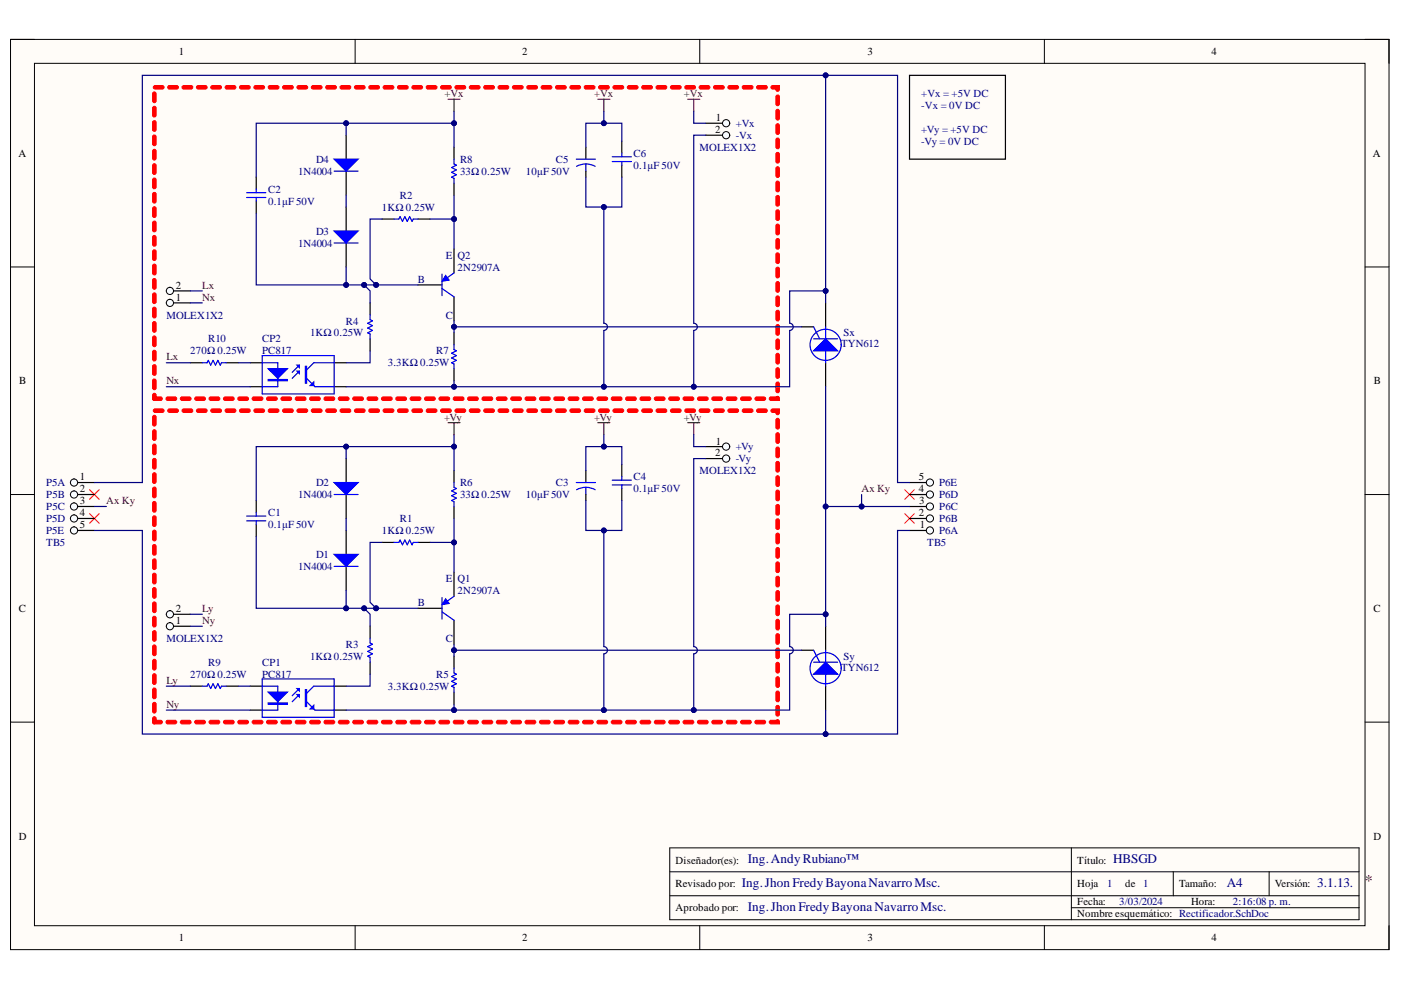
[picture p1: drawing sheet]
<svg xmlns="http://www.w3.org/2000/svg" width="297mm" height="210mm" viewBox="0 0 297 210" stroke-linecap="round" stroke-linejoin="round" font-family="sans-serif">
<defs><g id="words">
<text font-size="3.5" fill="#800000" x="289.4" y="187.9">*</text>
<g font-size="2.8" fill="#000080">
<text x="158.5" y="183">Ing.AndyRubiano™</text>
<text x="236" y="183">HBSGD</text>
<text x="157.3" y="188.1">Ing.JhonFredyBayonaNavarroMsc.</text>
<text x="260.1" y="188.1">A4</text>
<text x="279.3" y="188.1">3.1.13.</text>
<text x="158.5" y="193.1">Ing.JhonFredyBayonaNavarroMsc.</text>
</g>
<g font-size="2.3">
<text x="37.9" y="11.7">1</text>
<text x="110.7" y="11.7">2</text>
<text x="183.9" y="11.7">3</text>
<text x="256.8" y="11.7">4</text>
<text x="151.6" y="28.1">2</text>
<text x="151.8" y="25.6">1</text>
<text x="3.9" y="33.3">A</text>
<text x="291.1" y="33.3">A</text>
<text x="37.3" y="63.7">1</text>
<text x="37.3" y="61.2">2</text>
<text x="4.1" y="81.5">B</text>
<text x="291.3" y="81.5">B</text>
<text x="151.8" y="94.2">1</text>
<text x="16.9" y="101.9">1</text>
<text x="151.6" y="96.8">2</text>
<text x="194.8" y="101.9">5</text>
<text x="16.9" y="104.4">2</text>
<text x="16.9" y="106.9">3</text>
<text x="194.8" y="104.4">4</text>
<text x="194.9" y="106.9">3</text>
<text x="16.9" y="109.5">4</text>
<text x="16.9" y="112">5</text>
<text x="194.8" y="109.5">2</text>
<text x="195" y="112">1</text>
<text x="4" y="129.7">C</text>
<text x="37.3" y="129.7">2</text>
<text x="291.2" y="129.7">C</text>
<text x="37.3" y="132.3">1</text>
<text x="4" y="178">D</text>
<text x="291.2" y="178">D</text>
<text x="143.2" y="183.1">Diseñador(es):</text>
<text x="228.4" y="183.1">Título:</text>
<text x="143.2" y="188.2">Revisado por:</text>
<text x="228.4" y="192">Fecha:</text>
<text x="228.4" y="188.2">Hoja</text>
<text x="238.6" y="188.2">de</text>
<text x="250" y="188.2">Tamaño:</text>
<text x="252.5" y="192">Hora:</text>
<text x="270.3" y="188.2">Versión:</text>
<text x="143.2" y="193.2">Aprobado por:</text>
<text x="228.4" y="194.5">Nombre esquemático: Rectificador.SchDoc</text>
<text x="37.9" y="199.6">1</text>
<text x="110.7" y="199.6">2</text>
<text x="183.9" y="199.6">3</text>
<text x="256.8" y="199.6">4</text>
</g>
<g font-size="2.3" fill="#800000">
<text x="94.2" y="20.5">+Vx</text>
<text x="126" y="20.5">+Vx</text>
<text x="145" y="20.5">+Vx</text>
<text x="42.9" y="61.2">Lx</text>
<text x="42.9" y="63.7">Nx</text>
<text x="35.3" y="76.4">Lx</text>
<text x="35.3" y="81.5">Nx</text>
<text x="94.2" y="89.2">+Vy</text>
<text x="126" y="89.2">+Vy</text>
<text x="145" y="89.2">+Vy</text>
<text x="22.5" y="106.9">Ax Ky</text>
<text x="182.6" y="104.4">Ax Ky</text>
<text x="42.9" y="129.7">Ly</text>
<text x="42.9" y="132.3">Ny</text>
<text x="35.3" y="145">Ly</text>
<text x="35.3" y="150.1">Ny</text>
</g>
<g font-size="2.3" fill="#000080">
<text x="195.3" y="20.5">+Vx = +5V DC</text>
<text x="195.3" y="23.1">-Vx = 0V DC</text>
<text x="156" y="26.9">+Vx</text>
<text x="156" y="29.5">-Vx</text>
<text x="195.3" y="28.1">+Vy = +5V DC</text>
<text x="67" y="34.6">D4</text>
<text x="97.5" y="34.6">R8</text>
<text x="117.8" y="34.6">C5</text>
<text x="134.3" y="35.8">0.1μF 50V</text>
<text x="134.3" y="33.3">C6</text>
<text x="148.3" y="32">MOLEX1X2</text>
<text x="195.3" y="30.8">-Vy = 0V DC</text>
<text x="56.8" y="40.9">C2</text>
<text x="63.2" y="37.1">1N4004</text>
<text x="97.5" y="37.1">33Ω 0.25W</text>
<text x="111.5" y="37.1">10μF 50V</text>
<text x="56.8" y="43.4">0.1μF 50V</text>
<text x="81" y="44.7">1KΩ 0.25W</text>
<text x="84.8" y="42.2">R2</text>
<text x="63.2" y="52.3">1N4004</text>
<text x="67" y="49.8">D3</text>
<text x="88.6" y="59.9">B</text>
<text x="94.5" y="54.9">E</text>
<text x="97" y="54.9">Q2</text>
<text x="97" y="57.4">2N2907A</text>
<text x="35.3" y="67.5">MOLEX1X2</text>
<text x="65.7" y="71.3">1KΩ 0.25W</text>
<text x="73.3" y="68.8">R4</text>
<text x="94.5" y="67.5">C</text>
<text x="178.8" y="71.3">Sx</text>
<text x="40.4" y="75.1">270Ω 0.25W</text>
<text x="44.2" y="72.6">R10</text>
<text x="55.6" y="72.6">CP2</text>
<text x="55.6" y="75.1">PC817</text>
<text x="82.2" y="77.7">3.3KΩ 0.25W</text>
<text x="92.5" y="75.1">R7</text>
<text x="178.3" y="73.6">TYN612</text>
<text x="156" y="95.5">+Vy</text>
<text x="134.3" y="101.9">C4</text>
<text x="148.3" y="100.6">MOLEX1X2</text>
<text x="156" y="98.1">-Vy</text>
<text x="9.8" y="103.1">P5A</text>
<text x="9.8" y="105.7">P5B</text>
<text x="63.2" y="105.7">1N4004</text>
<text x="67" y="103.1">D2</text>
<text x="97.5" y="105.7">33Ω 0.25W</text>
<text x="97.5" y="103.1">R6</text>
<text x="111.5" y="105.7">10μF 50V</text>
<text x="117.8" y="103.1">C3</text>
<text x="134.3" y="104.4">0.1μF 50V</text>
<text x="199.1" y="105.7">P6D</text>
<text x="199.1" y="103.1">P6E</text>
<text x="9.8" y="108.2">P5C</text>
<text x="9.8" y="110.7">P5D</text>
<text x="9.8" y="113.3">P5E</text>
<text x="56.8" y="112">0.1μF 50V</text>
<text x="56.8" y="109.5">C1</text>
<text x="81" y="113.3">1KΩ 0.25W</text>
<text x="84.8" y="110.7">R1</text>
<text x="199.1" y="108.2">P6C</text>
<text x="199.1" y="113.3">P6A</text>
<text x="199.1" y="110.7">P6B</text>
<text x="9.8" y="115.8">TB5</text>
<text x="67" y="118.3">D1</text>
<text x="196.6" y="115.8">TB5</text>
<text x="63.2" y="120.9">1N4004</text>
<text x="94.5" y="123.4">E</text>
<text x="97" y="123.4">Q1</text>
<text x="97" y="125.9">2N2907A</text>
<text x="88.6" y="128.5">B</text>
<text x="35.3" y="136.1">MOLEX1X2</text>
<text x="73.3" y="137.4">R3</text>
<text x="94.5" y="136.1">C</text>
<text x="40.4" y="143.7">270Ω 0.25W</text>
<text x="44.2" y="141.2">R9</text>
<text x="55.6" y="141.2">CP1</text>
<text x="55.6" y="143.7">PC817</text>
<text x="65.7" y="139.9">1KΩ 0.25W</text>
<text x="92.5" y="143.7">R5</text>
<text x="178.3" y="142.2">TYN612</text>
<text x="178.8" y="139.9">Sy</text>
<text x="82.2" y="146.2">3.3KΩ 0.25W</text>
<text x="234.8" y="188.2">1</text>
<text x="237.3" y="192">3/03/2024</text>
<text x="242.4" y="188.2">1</text>
<text x="261.4" y="192">2:16:08 p. m.</text>
</g>
</g></defs>
<path d="M2.2 8.4h292.3v192.9h-292.3z" fill-rule="evenodd" fill="#fffcf8"/>
<path d="M2.2 8.4h292.3v192.9h-292.3z" fill="none" stroke="#000" stroke-width=".21"/>
<path d="M7.3 13.4h282.1v182.9h-282.1z" fill-rule="evenodd" fill="#fffcf8"/>
<g fill="none" stroke="#000" stroke-width=".21">
<path d="M2.2 8.4h5.1M7.3 13.4h282.1v182.9h-282.1zM75.3 8.4v5M148.4 8.4v5M221.4 8.4v5M289.4 8.4h5.1v5M2.2 56.6h5.1M289.4 56.6h5.1M2.2 104.9h5.1M289.4 104.9h5.1M2.2 153.1h5.1M289.4 153.1h5.1"/>
<path d="M142 179.8h146.1v15.2h-146.1zM227.2 179.8v15.2M75.3 196.3v5M142 184.8h146.1M142 189.9h146.1M148.4 196.3v5M221.4 196.3v5M227.2 192.5h60.9M248.8 184.8v5.1M269.1 184.8v5.1M294.5 196.3v5"/>
</g>
<path d="M191.8 103.8l2.1 2.1M191.8 108.9l2.1 2M193.9 103.8l-2.1 2.1M193.9 108.9l-2.1 2" fill="none" stroke="#f00" stroke-width=".21"/>
<path d="M95 89.6h2.5M96.3 89.6v2.6" fill="none" stroke="#800000" stroke-width=".25"/>
<path d="M53.1 145.5h2.5M53.1 150.6h2.5M70.8 145.5h2.6M70.8 150.6h2.6" fill="none" stroke="#000" stroke-width=".25"/>
<path d="M55.6 144h15.2v8.1h-15.2zM55.6 145.5h3.3v5.1h-3.3M63.5 147.3l-1.5 1.5M63.5 146l-1.5 1.5M65 148.8l1.8 1.8h4M70.8 145.5h-4.3l-1.5 1.5" fill="none" stroke="#00f" stroke-width=".25"/>
<path d="M56.9 146.7h4l-2 2.1z" fill="#00f"/>
<path d="M56.9 146.7h4l-2 2.1zM56.9 149h4v.3h-4z" fill="none" stroke="#00f" stroke-width=".25"/>
<path d="M56.9 149.2h4" fill="none" stroke="#00f" stroke-width=".26"/>
<path d="M63 146h.5v.5z" fill="#00f"/>
<path d="M63 146h.5v.5z" fill="none" stroke="#00f" stroke-width=".25"/>
<path d="M63 147.3h.5v.5z" fill="#00f"/>
<path d="M63 147.3h.5v.5zM64.7 146.2h.3v3.6h-.3z" fill="none" stroke="#00f" stroke-width=".25"/>
<path d="M64.9 146.2v3.6" fill="none" stroke="#00f" stroke-width=".26"/>
<path d="M65.8 150.3l.7-.8v.8z" fill="#00f"/>
<path d="M93.7 126.7v4.6M93.7 129.7l2.6 1.8M96.3 126.4l-1.8 1.3M65.8 150.3l.7-.8v.8z" fill="none" stroke="#00f" stroke-width=".25"/>
<path d="M88.6 129h5.1M96.3 121.4v5M96.3 131.5v5.1" fill="none" stroke="#000" stroke-width=".25"/>
<path d="M94.5 126.9l.7 1.1-1.5 .2z" fill="#00f"/>
<path d="M94.5 126.9l.7 1.1-1.5 .2z" fill="none" stroke="#00f" stroke-width=".21"/>
<path d="M73.4 97.2v5.1M73.4 104.9v5" fill="none" stroke="#000" stroke-width=".25"/>
<path d="M70.8 102.3h5.1l-2.5 2.6z" fill="#00f"/>
<path d="M70.8 102.3h5.1l-2.5 2.6zM70.8 104.9h5.1" fill="none" stroke="#00f" stroke-width=".25"/>
<path d="M73.4 112.5v5M73.4 120.1v5.1" fill="none" stroke="#000" stroke-width=".25"/>
<path d="M70.8 117.5h5.1l-2.5 2.6z" fill="#00f"/>
<path d="M70.8 117.5h5.1l-2.5 2.6zM83.6 115h1l.2-.5 .5 1 .5-1 .5 1 .6-1 .5 1 .2-.5h1M96.3 102.3v1l.5 .3-1 .5 1 .5-1 .5 1 .5-1 .5 .5 .3v1M70.8 120.1h5.1M78.5 135.3v1l.5 .3-1 .5 1 .5-1 .5 1 .5-1 .5 .5 .3v1M42.9 145.5h1l.3-.5 .5 1 .5-1 .5 1 .5-1 .5 1 .3-.5h1M96.3 141.7v1l.5 .2-1 .5 1 .6-1 .5 1 .5-1 .5 .5 .2v1" fill="none" stroke="#00f" stroke-width=".25"/>
<path d="M96.3 99.8v2.5M81 115h2.6M88.6 115h2.6M96.3 107.4v2.5M192.8 107.4h5.1M78.5 132.8v2.5M96.3 139.1v2.6M40.3 145.5h2.6M48 145.5h2.5M78.5 140.4v2.5M96.3 146.7v2.6" fill="none" stroke="#000" stroke-width=".25"/>
<circle cx="197.2" cy="107.4" r=".76" fill="#f8fcff"/>
<circle cx="197.2" cy="107.4" r=".76" fill="none" stroke="#000" stroke-width=".21"/>
<path d="M124.2 99.8v2.5M149.6 94.7h5.1M124.2 104.9v1.2" fill="none" stroke="#000" stroke-width=".25"/>
<path d="M122.2 102.3h4M124.2 103.3l1.2 .2 .8 .3M124.2 103.3l-1.2 .2-.8 .3M124.2 103.3v1.6" fill="none" stroke="#00f" stroke-width=".25"/>
<circle cx="153.9" cy="94.7" r=".76" fill="#f8fcff"/>
<circle cx="154" cy="94.7" r=".76" fill="none" stroke="#000" stroke-width=".21"/>
<path d="M149.6 97.2h5.1" fill="none" stroke="#000" stroke-width=".25"/>
<circle cx="154" cy="97.2" r=".76" fill="#f8fcff"/>
<circle cx="154" cy="97.2" r=".76" fill="none" stroke="#000" stroke-width=".21"/>
<path d="M95 21h2.5M96.3 21v2.6" fill="none" stroke="#800000" stroke-width=".25"/>
<path d="M53.1 76.9h2.5M70.8 76.9h2.6M53.1 82h2.5M70.8 82h2.6" fill="none" stroke="#000" stroke-width=".25"/>
<path d="M55.6 75.4h15.2v8.1h-15.2zM55.6 76.9h3.3v5.1h-3.3M63.5 78.7l-1.5 1.5M63.5 77.4l-1.5 1.5M70.8 76.9h-4.3l-1.5 1.5M65 80.2l1.8 1.8h4" fill="none" stroke="#00f" stroke-width=".25"/>
<path d="M56.9 78.2h4l-2 2z" fill="#00f"/>
<path d="M56.9 78.2h4l-2 2zM56.9 80.5h4v.2h-4zM56.9 80.6h4" fill="none" stroke="#00f" stroke-width=".25"/>
<path d="M63 77.4h.5v.5z" fill="#00f"/>
<path d="M63 77.4h.5v.5z" fill="none" stroke="#00f" stroke-width=".25"/>
<path d="M63 78.7h.5v.5z" fill="#00f"/>
<path d="M63 78.7h.5v.5zM64.7 77.7h.3v3.5h-.3z" fill="none" stroke="#00f" stroke-width=".25"/>
<path d="M64.9 77.7v3.5" fill="none" stroke="#00f" stroke-width=".26"/>
<path d="M66.5 81v.7h-.7z" fill="#00f"/>
<path d="M93.7 58.1v4.6M96.3 57.9l-1.8 1.2M93.7 61.2l2.6 1.7M66.5 81v.7h-.7z" fill="none" stroke="#00f" stroke-width=".25"/>
<path d="M96.3 52.8v5.1M88.6 60.4h5.1M96.3 62.9v5.1" fill="none" stroke="#000" stroke-width=".25"/>
<path d="M94.5 58.4l.7 1-1.5 .2z" fill="#00f"/>
<path d="M94.5 58.4l.7 1-1.5 .2z" fill="none" stroke="#00f" stroke-width=".21"/>
<path d="M73.4 28.7v5M73.4 36.3v5.1" fill="none" stroke="#000" stroke-width=".25"/>
<path d="M70.8 33.7h5.1l-2.5 2.6z" fill="#00f"/>
<path d="M70.8 33.7h5.1l-2.5 2.6zM70.8 36.3h5.1" fill="none" stroke="#00f" stroke-width=".25"/>
<path d="M73.4 43.9v5.1M73.4 51.5v5.1" fill="none" stroke="#000" stroke-width=".25"/>
<path d="M70.8 49h5.1l-2.5 2.5z" fill="#00f"/>
<path d="M96.3 33.7v1.1l.5 .2-1 .5 1 .5-1 .5 1 .5-1 .6 .5 .2v1M122.2 33.7h4M124.2 34.8h.8l1.2 .5M124.2 34.8l-1.2 .1-.8 .4M124.2 34.8v1.5M70.8 49h5.1l-2.5 2.5zM70.8 51.5h5.1M83.6 46.4h1l.2-.5 .5 1 .5-1 .5 1 .6-1 .5 1 .2-.5h1M42.9 76.9h1l.3-.5 .5 1 .5-1 .5 1 .5-1 .5 1 .3-.5h1M78.5 66.8v1l.5 .2-1 .5 1 .5-1 .5 1 .6-1 .5 .5 .2v1M96.3 73.1v1l.5 .3-1 .5 1 .5-1 .5 1 .5-1 .5 .5 .3v1" fill="none" stroke="#00f" stroke-width=".25"/>
<g fill="none" stroke="#000" stroke-width=".25">
<path d="M96.3 31.2v2.5M96.3 38.8v2.6M124.2 31.2v2.5M124.2 36.3v1.3M149.6 26.1h5.1M81 46.4h2.6M88.6 46.4h2.6M40.3 76.9h2.6M48 76.9h2.5M78.5 64.2v2.6M78.5 71.8v2.6M96.3 70.6v2.5"/>
<path d="M96.3 78.2v2.5"/>
</g>
<circle cx="154" cy="26.1" r=".76" fill="#f8fcff"/>
<circle cx="154" cy="26.1" r=".76" fill="none" stroke="#000" stroke-width=".21"/>
<path d="M149.6 28.7h5.1" fill="none" stroke="#000" stroke-width=".25"/>
<circle cx="154" cy="28.7" r=".76" fill="#f8fcff"/>
<circle cx="154" cy="28.7" r=".76" fill="none" stroke="#000" stroke-width=".21"/>
<path d="M19 103.8l2 2.1M19 108.9l2 2M21 103.8l-2 2.1M21 108.9l-2 2" fill="none" stroke="#f00" stroke-width=".21"/>
<path d="M14.9 102.3h5.1" fill="none" stroke="#000" stroke-width=".25"/>
<circle cx="15.7" cy="102.3" r=".76" fill="#f8fcff"/>
<circle cx="15.7" cy="102.3" r=".76" fill="none" stroke="#000" stroke-width=".21"/>
<path d="M14.9 104.9h5.1" fill="none" stroke="#000" stroke-width=".25"/>
<circle cx="15.7" cy="104.8" r=".76" fill="#f8fcff"/>
<circle cx="15.7" cy="104.8" r=".76" fill="none" stroke="#000" stroke-width=".21"/>
<path d="M14.9 107.4h5.1" fill="none" stroke="#000" stroke-width=".25"/>
<circle cx="15.7" cy="107.4" r=".76" fill="#f8fcff"/>
<circle cx="15.7" cy="107.4" r=".76" fill="none" stroke="#000" stroke-width=".21"/>
<path d="M14.9 109.9h5.1" fill="none" stroke="#000" stroke-width=".25"/>
<circle cx="15.7" cy="109.9" r=".76" fill="#f8fcff"/>
<circle cx="15.7" cy="109.9" r=".76" fill="none" stroke="#000" stroke-width=".21"/>
<path d="M14.9 112.5h5.1" fill="none" stroke="#000" stroke-width=".25"/>
<circle cx="15.7" cy="112.5" r=".76" fill="#f8fcff"/>
<circle cx="15.7" cy="112.5" r=".76" fill="none" stroke="#000" stroke-width=".21"/>
<path d="M126.8 21h2.5M128 21v2.6M126.8 89.6h2.5M128 89.6v2.6" fill="none" stroke="#800000" stroke-width=".25"/>
<path d="M54.3 37.6v2.5M54.3 42.6v2.6M54.3 106.1v2.6M54.3 111.2v2.5M192.8 112.5h5.1" fill="none" stroke="#000" stroke-width=".25"/>
<path d="M52.3 40.9h4.1M52.3 41.9h4.1M54.3 40.1v.8M54.3 41.9v.7M52.3 109.4h4.1M52.3 110.4h4.1M54.3 108.7v.7M54.3 110.4v.8" fill="none" stroke="#00f" stroke-width=".25"/>
<circle cx="197.2" cy="112.5" r=".76" fill="#f8fcff"/>
<circle cx="197.2" cy="112.5" r=".76" fill="none" stroke="#000" stroke-width=".21"/>
<path d="M192.8 109.9h5.1" fill="none" stroke="#000" stroke-width=".25"/>
<circle cx="197.2" cy="109.9" r=".76" fill="#f8fcff"/>
<circle cx="197.2" cy="109.9" r=".76" fill="none" stroke="#000" stroke-width=".21"/>
<path d="M192.8 104.9h5.1" fill="none" stroke="#000" stroke-width=".25"/>
<circle cx="197.2" cy="104.8" r=".76" fill="#f8fcff"/>
<circle cx="197.2" cy="104.8" r=".76" fill="none" stroke="#000" stroke-width=".21"/>
<path d="M192.8 102.3h5.1" fill="none" stroke="#000" stroke-width=".25"/>
<circle cx="197.2" cy="102.3" r=".76" fill="#f8fcff"/>
<circle cx="197.2" cy="102.3" r=".76" fill="none" stroke="#000" stroke-width=".21"/>
<path d="M35.3 130.2h5" fill="none" stroke="#000" stroke-width=".25"/>
<circle cx="36" cy="130.2" r=".76" fill="#f8fcff"/>
<circle cx="36" cy="130.2" r=".76" fill="none" stroke="#000" stroke-width=".21"/>
<path d="M35.3 132.8h5" fill="none" stroke="#000" stroke-width=".25"/>
<circle cx="36" cy="132.8" r=".76" fill="#f8fcff"/>
<circle cx="36" cy="132.8" r=".76" fill="none" stroke="#000" stroke-width=".21"/>
<path d="M35.3 64.2h5" fill="none" stroke="#000" stroke-width=".25"/>
<circle cx="36" cy="64.2" r=".76" fill="#f8fcff"/>
<circle cx="36" cy="64.2" r=".76" fill="none" stroke="#000" stroke-width=".21"/>
<path d="M35.3 61.7h5" fill="none" stroke="#000" stroke-width=".25"/>
<circle cx="36" cy="61.7" r=".76" fill="#f8fcff"/>
<circle cx="36" cy="61.7" r=".76" fill="none" stroke="#000" stroke-width=".21"/>
<path d="M170 137.9h2.5M175 132.8v5.1M175 145.5v5.1" fill="none" stroke="#000" stroke-width=".25"/>
<path d="M172.5 137.9l1.3 2.5" fill="none" stroke="#00f" stroke-width=".25"/>
<path d="M172.5 142.9l2.5-2.5 2.6 2.5z" fill="#00f"/>
<g fill="none" stroke="#00f" stroke-width=".25">
<path d="M172.5 69.3l1.3 2.5M175 137.9v7.6M172.5 142.9l2.5-2.5 2.6 2.5zM172.5 140.4h5.1"/>
<circle cx="175" cy="141.7" r="3.3"/>
</g>
<path d="M170 69.3h2.5M175 64.2v5.1M175 76.9v5.1" fill="none" stroke="#000" stroke-width=".25"/>
<path d="M172.5 74.4l2.5-2.6 2.6 2.6z" fill="#00f"/>
<g fill="none" stroke="#00f" stroke-width=".25">
<path d="M129.8 33.2h4.1M129.8 34.3h4.1M131.8 32.5v.7M131.8 34.3v.7M172.5 74.4l2.5-2.6 2.6 2.6zM172.5 71.8h5.1M175 69.3v7.6M129.8 101.8h4.1M129.8 102.8h4.1M131.8 101v.8M131.8 102.8v.8"/>
<circle cx="175" cy="73.1" r="3.3"/>
</g>
<path d="M192.8 16h20.4v17.7h-20.4zM131.8 29.9v2.6M131.8 35v2.6M131.8 98.5v2.5M131.8 103.6v2.5" fill="none" stroke="#000" stroke-width=".25"/>
<g fill="#f00" stroke="#f00" stroke-width=".21">
<path d="M32.4 83.6a.38 .38 0 0 1 .4-.2 .38 .38 0 0 1 .3 .4v.7a.38 .38 0 0 1-.4 .4 .38 .38 0 0 1-.4-.4zM32.4 80.5a.38 .38 0 0 1 .4-.1 .38 .38 0 0 1 .3 .3v1.5a.38 .38 0 0 1-.4 .4 .38 .38 0 0 1-.4-.4zM32.4 77.5a.38 .38 0 0 1 .4-.2 .38 .38 0 0 1 .3 .4v1.5a.38 .38 0 0 1-.4 .4 .38 .38 0 0 1-.4-.4zM32.4 74.4a.38 .38 0 0 1 .4-.1 .38 .38 0 0 1 .3 .3v1.6a.38 .38 0 0 1-.4 .3 .38 .38 0 0 1-.4-.3zM32.4 71.4a.38 .38 0 0 1 .4-.2 .38 .38 0 0 1 .3 .4v1.5a.38 .38 0 0 1-.4 .4 .38 .38 0 0 1-.4-.4zM32.4 68.4a.38 .38 0 0 1 .4-.2 .38 .38 0 0 1 .3 .4v1.5a.38 .38 0 0 1-.4 .4 .38 .38 0 0 1-.4-.4zM32.4 65.3a.38 .38 0 0 1 .4-.2 .38 .38 0 0 1 .3 .4v1.5a.38 .38 0 0 1-.4 .4 .38 .38 0 0 1-.4-.4zM32.4 62.3a.38 .38 0 0 1 .4-.2 .38 .38 0 0 1 .3 .4v1.5a.38 .38 0 0 1-.4 .4 .38 .38 0 0 1-.4-.4zM32.4 59.2a.38 .38 0 0 1 .4-.1 .38 .38 0 0 1 .3 .3v1.5a.38 .38 0 0 1-.4 .4 .38 .38 0 0 1-.4-.4zM32.4 56.2a.38 .38 0 0 1 .4-.2 .38 .38 0 0 1 .3 .4v1.5a.38 .38 0 0 1-.4 .4 .38 .38 0 0 1-.4-.4zM32.4 53.1a.38 .38 0 0 1 .4-.1 .38 .38 0 0 1 .3 .3v1.6a.38 .38 0 0 1-.4 .3 .38 .38 0 0 1-.4-.3zM32.4 50.1a.38 .38 0 0 1 .4-.2 .38 .38 0 0 1 .3 .4v1.5a.38 .38 0 0 1-.4 .4 .38 .38 0 0 1-.4-.4zM32.4 47.1a.38 .38 0 0 1 .4-.2 .38 .38 0 0 1 .3 .4v1.5a.38 .38 0 0 1-.4 .4 .38 .38 0 0 1-.4-.4zM32.4 44a.38 .38 0 0 1 .4-.2 .38 .38 0 0 1 .3 .4v1.5a.38 .38 0 0 1-.4 .4 .38 .38 0 0 1-.4-.4zM32.4 41a.38 .38 0 0 1 .4-.2 .38 .38 0 0 1 .3 .4v1.5a.38 .38 0 0 1-.4 .4 .38 .38 0 0 1-.4-.4zM32.4 37.9a.38 .38 0 0 1 .4-.1 .38 .38 0 0 1 .3 .3v1.5a.38 .38 0 0 1-.4 .4 .38 .38 0 0 1-.4-.4zM32.4 34.9a.38 .38 0 0 1 .4-.2 .38 .38 0 0 1 .3 .4v1.5a.38 .38 0 0 1-.4 .4 .38 .38 0 0 1-.4-.4zM32.4 31.8a.38 .38 0 0 1 .4-.1 .38 .38 0 0 1 .3 .3v1.6a.38 .38 0 0 1-.4 .3 .38 .38 0 0 1-.4-.3zM32.4 28.8a.38 .38 0 0 1 .4-.2 .38 .38 0 0 1 .3 .4v1.5a.38 .38 0 0 1-.4 .4 .38 .38 0 0 1-.4-.4zM32.4 25.8a.38 .38 0 0 1 .4-.2 .38 .38 0 0 1 .3 .4v1.5a.38 .38 0 0 1-.4 .4 .38 .38 0 0 1-.4-.4zM32.4 22.7a.38 .38 0 0 1 .4-.2 .38 .38 0 0 1 .3 .4v1.5a.38 .38 0 0 1-.4 .4 .38 .38 0 0 1-.4-.4zM32.4 19.7a.38 .38 0 0 1 .4-.2 .38 .38 0 0 1 .3 .4v1.5a.38 .38 0 0 1-.4 .4 .38 .38 0 0 1-.4-.4zM32.6 18.3l.3-.2h1.5a.38 .38 0 0 1 .4 .4 .38 .38 0 0 1-.4 .4h-1.5a.38 .38 0 0 1-.3-.6zM35.6 18.3l.3-.2h1.5a.38 .38 0 0 1 .4 .4 .38 .38 0 0 1-.4 .4h-1.5a.38 .38 0 0 1-.3-.6zM38.6 18.3l.4-.2h1.5a.38 .38 0 0 1 .4 .4 .38 .38 0 0 1-.4 .4h-1.5a.38 .38 0 0 1-.4-.6zM41.7 18.3l.3-.2h1.5a.38 .38 0 0 1 .4 .4 .38 .38 0 0 1-.4 .4h-1.5a.38 .38 0 0 1-.3-.6zM44.7 18.3l.4-.2h1.5a.38 .38 0 0 1 .4 .4 .38 .38 0 0 1-.4 .4h-1.5a.38 .38 0 0 1-.4-.6zM47.8 18.3l.3-.2h1.5a.38 .38 0 0 1 .4 .4 .38 .38 0 0 1-.4 .4h-1.5a.38 .38 0 0 1-.3-.6zM50.8 18.3l.4-.2h1.5a.38 .38 0 0 1 .4 .4 .38 .38 0 0 1-.4 .4h-1.5a.38 .38 0 0 1-.4-.6zM53.9 18.3l.3-.2h1.5a.38 .38 0 0 1 .4 .4 .38 .38 0 0 1-.4 .4h-1.5a.38 .38 0 0 1-.3-.6zM56.9 18.3l.3-.2h1.6a.38 .38 0 0 1 .3 .4 .38 .38 0 0 1-.3 .4h-1.6a.38 .38 0 0 1-.3-.6zM60 18.3l.3-.2h1.5a.38 .38 0 0 1 .4 .4 .38 .38 0 0 1-.4 .4h-1.5a.38 .38 0 0 1-.3-.6zM63 18.3l.3-.2h1.6a.38 .38 0 0 1 .3 .4 .38 .38 0 0 1-.3 .4h-1.6a.38 .38 0 0 1-.3-.6zM66.1 18.3l.3-.2h1.5a.38 .38 0 0 1 .4 .4 .38 .38 0 0 1-.4 .4h-1.5a.38 .38 0 0 1-.3-.6zM69.1 18.3l.3-.2h1.5a.38 .38 0 0 1 .4 .4 .38 .38 0 0 1-.4 .4h-1.5a.38 .38 0 0 1-.3-.6zM72.1 18.3l.4-.2h1.5a.38 .38 0 0 1 .4 .4 .38 .38 0 0 1-.4 .4h-1.5a.38 .38 0 0 1-.4-.6zM75.2 18.3l.3-.2h1.5a.38 .38 0 0 1 .4 .4 .38 .38 0 0 1-.4 .4h-1.5a.38 .38 0 0 1-.3-.6zM78.2 18.3l.4-.2h1.5a.38 .38 0 0 1 .4 .4 .38 .38 0 0 1-.4 .4h-1.5a.38 .38 0 0 1-.4-.6zM81.3 18.3l.3-.2h1.5a.38 .38 0 0 1 .4 .4 .38 .38 0 0 1-.4 .4h-1.5a.38 .38 0 0 1-.3-.6zM84.3 18.3l.4-.2h1.5a.38 .38 0 0 1 .4 .4 .38 .38 0 0 1-.4 .4h-1.5a.38 .38 0 0 1-.4-.6zM87.4 18.3l.3-.2h1.5a.38 .38 0 0 1 .4 .4 .38 .38 0 0 1-.4 .4h-1.5a.38 .38 0 0 1-.3-.6zM90.4 18.3l.3-.2h1.6a.38 .38 0 0 1 .3 .4 .38 .38 0 0 1-.3 .4h-1.6a.38 .38 0 0 1-.3-.6zM93.5 18.3l.3-.2h1.5a.38 .38 0 0 1 .4 .4 .38 .38 0 0 1-.4 .4h-1.5a.38 .38 0 0 1-.3-.6zM96.5 18.3l.3-.2h1.6a.38 .38 0 0 1 .3 .4 .38 .38 0 0 1-.3 .4h-1.6a.38 .38 0 0 1-.3-.6zM99.6 18.3l.3-.2h1.5a.38 .38 0 0 1 .4 .4 .38 .38 0 0 1-.4 .4h-1.5a.38 .38 0 0 1-.3-.6zM102.6 18.3l.3-.2h1.5a.38 .38 0 0 1 .4 .4 .38 .38 0 0 1-.4 .4h-1.5a.38 .38 0 0 1-.3-.6zM105.6 18.3l.4-.2h1.5a.38 .38 0 0 1 .4 .4 .38 .38 0 0 1-.4 .4h-1.5a.38 .38 0 0 1-.4-.6zM108.7 18.3l.3-.2h1.5a.38 .38 0 0 1 .4 .4 .38 .38 0 0 1-.4 .4h-1.5a.38 .38 0 0 1-.3-.6zM111.7 18.3l.4-.2h1.5a.38 .38 0 0 1 .4 .4 .38 .38 0 0 1-.4 .4h-1.5a.38 .38 0 0 1-.4-.6zM114.8 18.3l.3-.2h1.5a.38 .38 0 0 1 .4 .4 .38 .38 0 0 1-.4 .4h-1.5a.38 .38 0 0 1-.3-.6zM117.8 18.3l.4-.2h1.5a.38 .38 0 0 1 .4 .4 .38 .38 0 0 1-.4 .4h-1.5a.38 .38 0 0 1-.4-.6zM120.9 18.3l.3-.2h1.5a.38 .38 0 0 1 .4 .4 .38 .38 0 0 1-.4 .4h-1.5a.38 .38 0 0 1-.3-.6zM123.9 18.3l.3-.2h1.6a.38 .38 0 0 1 .3 .4 .38 .38 0 0 1-.3 .4h-1.6a.38 .38 0 0 1-.3-.6zM127 18.3l.3-.2h1.5a.38 .38 0 0 1 .4 .4 .38 .38 0 0 1-.4 .4h-1.5a.38 .38 0 0 1-.3-.6zM130 18.3l.3-.2h1.6a.38 .38 0 0 1 .3 .4 .38 .38 0 0 1-.3 .4h-1.6a.38 .38 0 0 1-.3-.6zM133.1 18.3l.3-.2h1.5a.38 .38 0 0 1 .4 .4 .38 .38 0 0 1-.4 .4h-1.5a.38 .38 0 0 1-.3-.6zM136.1 18.3l.3-.2h1.5a.38 .38 0 0 1 .4 .4 .38 .38 0 0 1-.4 .4h-1.5a.38 .38 0 0 1-.3-.6zM139.1 18.3l.4-.2h1.5a.38 .38 0 0 1 .4 .4 .38 .38 0 0 1-.4 .4h-1.5a.38 .38 0 0 1-.4-.6zM142.2 18.3l.3-.2h1.5a.38 .38 0 0 1 .4 .4 .38 .38 0 0 1-.4 .4h-1.5a.38 .38 0 0 1-.3-.6zM145.2 18.3l.4-.2h1.5a.38 .38 0 0 1 .4 .4 .38 .38 0 0 1-.4 .4h-1.5a.38 .38 0 0 1-.4-.6zM148.3 18.3l.3-.2h1.5a.38 .38 0 0 1 .4 .4 .38 .38 0 0 1-.4 .4h-1.5a.38 .38 0 0 1-.3-.6zM151.3 18.3l.4-.2h1.5a.38 .38 0 0 1 .4 .4 .38 .38 0 0 1-.4 .4h-1.5a.38 .38 0 0 1-.4-.6zM154.4 18.3l.3-.2h1.5a.38 .38 0 0 1 .4 .4 .38 .38 0 0 1-.4 .4h-1.5a.38 .38 0 0 1-.3-.6zM157.4 18.3l.3-.2h1.6a.38 .38 0 0 1 .3 .4 .38 .38 0 0 1-.3 .4h-1.6a.38 .38 0 0 1-.3-.6zM160.5 18.3l.3-.2h1.5a.38 .38 0 0 1 .4 .4 .38 .38 0 0 1-.4 .4h-1.5a.38 .38 0 0 1-.3-.6zM163.5 18.3l.3-.2h1.5v.9a.38 .38 0 0 1-.4 .4 .38 .38 0 0 1-.4-.4v-.5l.4 .4h-1.1a.38 .38 0 0 1-.3-.6zM164.5 20.3a.38 .38 0 0 1 .5-.2 .38 .38 0 0 1 .3 .4v1.5a.38 .38 0 0 1-.4 .4 .38 .38 0 0 1-.4-.4zM164.5 23.4a.38 .38 0 0 1 .5-.2 .38 .38 0 0 1 .3 .4v1.5a.38 .38 0 0 1-.4 .4 .38 .38 0 0 1-.4-.4zM164.5 26.4a.38 .38 0 0 1 .5-.2 .38 .38 0 0 1 .3 .4v1.5a.38 .38 0 0 1-.4 .4 .38 .38 0 0 1-.4-.4zM164.5 29.4a.38 .38 0 0 1 .5-.1 .38 .38 0 0 1 .3 .3v1.6a.38 .38 0 0 1-.4 .3 .38 .38 0 0 1-.4-.3zM164.5 32.5a.38 .38 0 0 1 .5-.2 .38 .38 0 0 1 .3 .4v1.5a.38 .38 0 0 1-.4 .4 .38 .38 0 0 1-.4-.4zM164.5 35.5a.38 .38 0 0 1 .5-.1 .38 .38 0 0 1 .3 .3v1.5a.38 .38 0 0 1-.4 .4 .38 .38 0 0 1-.4-.4zM164.5 38.6a.38 .38 0 0 1 .5-.2 .38 .38 0 0 1 .3 .4v1.5a.38 .38 0 0 1-.4 .4 .38 .38 0 0 1-.4-.4zM164.5 41.6a.38 .38 0 0 1 .5-.2 .38 .38 0 0 1 .3 .4v1.5a.38 .38 0 0 1-.4 .4 .38 .38 0 0 1-.4-.4zM164.5 44.7a.38 .38 0 0 1 .5-.2 .38 .38 0 0 1 .3 .4v1.5a.38 .38 0 0 1-.4 .4 .38 .38 0 0 1-.4-.4zM164.5 47.7a.38 .38 0 0 1 .5-.2 .38 .38 0 0 1 .3 .4v1.5a.38 .38 0 0 1-.4 .4 .38 .38 0 0 1-.4-.4zM164.5 50.8a.38 .38 0 0 1 .5-.2 .38 .38 0 0 1 .3 .3v1.6a.38 .38 0 0 1-.4 .3 .38 .38 0 0 1-.4-.3zM164.5 53.8a.38 .38 0 0 1 .5-.2 .38 .38 0 0 1 .3 .4v1.5a.38 .38 0 0 1-.4 .4 .38 .38 0 0 1-.4-.4zM164.5 56.8a.38 .38 0 0 1 .5-.1 .38 .38 0 0 1 .3 .3v1.6a.38 .38 0 0 1-.4 .3 .38 .38 0 0 1-.4-.3zM164.5 59.9a.38 .38 0 0 1 .5-.2 .38 .38 0 0 1 .3 .4v1.5a.38 .38 0 0 1-.4 .4 .38 .38 0 0 1-.4-.4zM164.5 62.9a.38 .38 0 0 1 .5-.2 .38 .38 0 0 1 .3 .4v1.5a.38 .38 0 0 1-.4 .4 .38 .38 0 0 1-.4-.4zM164.5 66a.38 .38 0 0 1 .5-.2 .38 .38 0 0 1 .3 .4v1.5a.38 .38 0 0 1-.4 .4 .38 .38 0 0 1-.4-.4zM164.5 69a.38 .38 0 0 1 .5-.2 .38 .38 0 0 1 .3 .4v1.5a.38 .38 0 0 1-.4 .4 .38 .38 0 0 1-.4-.4zM164.5 72.1a.38 .38 0 0 1 .5-.2 .38 .38 0 0 1 .3 .3v1.6a.38 .38 0 0 1-.4 .3 .38 .38 0 0 1-.4-.3zM164.5 75.1a.38 .38 0 0 1 .5-.2 .38 .38 0 0 1 .3 .4v1.5a.38 .38 0 0 1-.4 .4 .38 .38 0 0 1-.4-.4zM164.5 78.1a.38 .38 0 0 1 .5-.1 .38 .38 0 0 1 .3 .3v1.6a.38 .38 0 0 1-.4 .3 .38 .38 0 0 1-.4-.3zM164.5 81.2a.38 .38 0 0 1 .5-.2 .38 .38 0 0 1 .3 .4v1.5a.38 .38 0 0 1-.4 .4 .38 .38 0 0 1-.4-.4zM163.1 84.3l.4-.1h1.4l-.4 .3v-.1a.38 .38 0 0 1 .4-.4 .38 .38 0 0 1 .4 .4v.5h-1.8a.38 .38 0 0 1-.4-.6zM160.1 84.3l.3-.1h1.6a.38 .38 0 0 1 .3 .3 .38 .38 0 0 1-.3 .4h-1.6a.38 .38 0 0 1-.3-.6zM157.1 84.3l.3-.1h1.5a.38 .38 0 0 1 .4 .3 .38 .38 0 0 1-.4 .4h-1.5a.38 .38 0 0 1-.3-.6zM154 84.3l.3-.1h1.6a.38 .38 0 0 1 .3 .3 .38 .38 0 0 1-.3 .4h-1.6a.38 .38 0 0 1-.3-.6zM151 84.3l.3-.1h1.5a.38 .38 0 0 1 .4 .3 .38 .38 0 0 1-.4 .4h-1.5a.38 .38 0 0 1-.3-.6zM147.9 84.3l.3-.1h1.6a.38 .38 0 0 1 .4 .3 .38 .38 0 0 1-.4 .4h-1.6a.38 .38 0 0 1-.3-.6zM144.9 84.3l.3-.1h1.5a.38 .38 0 0 1 .4 .3 .38 .38 0 0 1-.4 .4h-1.5a.38 .38 0 0 1-.3-.6zM141.8 84.3l.4-.1h1.5a.38 .38 0 0 1 .4 .3 .38 .38 0 0 1-.4 .4h-1.5a.38 .38 0 0 1-.4-.6zM138.8 84.3l.3-.1h1.5a.38 .38 0 0 1 .4 .3 .38 .38 0 0 1-.4 .4h-1.5a.38 .38 0 0 1-.3-.6zM135.7 84.3l.4-.1h1.5a.38 .38 0 0 1 .4 .3 .38 .38 0 0 1-.4 .4h-1.5a.38 .38 0 0 1-.4-.6zM132.7 84.3l.3-.1h1.5a.38 .38 0 0 1 .4 .3 .38 .38 0 0 1-.4 .4h-1.5a.38 .38 0 0 1-.3-.6zM129.6 84.3l.4-.1h1.5a.38 .38 0 0 1 .4 .3 .38 .38 0 0 1-.4 .4h-1.5a.38 .38 0 0 1-.4-.6zM126.6 84.3l.3-.1h1.6a.38 .38 0 0 1 .3 .3 .38 .38 0 0 1-.3 .4h-1.6a.38 .38 0 0 1-.3-.6zM123.6 84.3l.3-.1h1.5a.38 .38 0 0 1 .4 .3 .38 .38 0 0 1-.4 .4h-1.5a.38 .38 0 0 1-.3-.6zM120.5 84.3l.3-.1h1.6a.38 .38 0 0 1 .3 .3 .38 .38 0 0 1-.3 .4h-1.6a.38 .38 0 0 1-.3-.6zM117.5 84.3l.3-.1h1.5a.38 .38 0 0 1 .4 .3 .38 .38 0 0 1-.4 .4h-1.5a.38 .38 0 0 1-.3-.6zM114.4 84.3l.3-.1h1.6a.38 .38 0 0 1 .4 .3 .38 .38 0 0 1-.4 .4h-1.6a.38 .38 0 0 1-.3-.6zM111.4 84.3l.3-.1h1.5a.38 .38 0 0 1 .4 .3 .38 .38 0 0 1-.4 .4h-1.5a.38 .38 0 0 1-.3-.6zM108.3 84.3l.4-.1h1.5a.38 .38 0 0 1 .4 .3 .38 .38 0 0 1-.4 .4h-1.5a.38 .38 0 0 1-.4-.6zM105.3 84.3l.3-.1h1.5a.38 .38 0 0 1 .4 .3 .38 .38 0 0 1-.4 .4h-1.5a.38 .38 0 0 1-.3-.6zM102.2 84.3l.4-.1h1.5a.38 .38 0 0 1 .4 .3 .38 .38 0 0 1-.4 .4h-1.5a.38 .38 0 0 1-.4-.6zM99.2 84.3l.3-.1h1.5a.38 .38 0 0 1 .4 .3 .38 .38 0 0 1-.4 .4h-1.5a.38 .38 0 0 1-.3-.6zM96.1 84.3l.4-.1h1.5a.38 .38 0 0 1 .4 .3 .38 .38 0 0 1-.4 .4h-1.5a.38 .38 0 0 1-.4-.6zM93.1 84.3l.3-.1h1.6a.38 .38 0 0 1 .3 .3 .38 .38 0 0 1-.3 .4h-1.6a.38 .38 0 0 1-.3-.6zM90.1 84.3l.3-.1h1.5a.38 .38 0 0 1 .4 .3 .38 .38 0 0 1-.4 .4h-1.5a.38 .38 0 0 1-.3-.6zM87 84.3l.3-.1h1.6a.38 .38 0 0 1 .3 .3 .38 .38 0 0 1-.3 .4h-1.6a.38 .38 0 0 1-.3-.6zM84 84.3l.3-.1h1.5a.38 .38 0 0 1 .4 .3 .38 .38 0 0 1-.4 .4h-1.5a.38 .38 0 0 1-.3-.6zM80.9 84.3l.3-.1h1.6a.38 .38 0 0 1 .4 .3 .38 .38 0 0 1-.4 .4h-1.6a.38 .38 0 0 1-.3-.6zM77.9 84.3l.3-.1h1.5a.38 .38 0 0 1 .4 .3 .38 .38 0 0 1-.4 .4h-1.5a.38 .38 0 0 1-.3-.6zM74.8 84.3l.4-.1h1.5a.38 .38 0 0 1 .4 .3 .38 .38 0 0 1-.4 .4h-1.5a.38 .38 0 0 1-.4-.6zM71.8 84.3l.3-.1h1.5a.38 .38 0 0 1 .4 .3 .38 .38 0 0 1-.4 .4h-1.5a.38 .38 0 0 1-.3-.6zM68.7 84.3l.4-.1h1.5a.38 .38 0 0 1 .4 .3 .38 .38 0 0 1-.4 .4h-1.5a.38 .38 0 0 1-.4-.6zM65.7 84.3l.3-.1h1.5a.38 .38 0 0 1 .4 .3 .38 .38 0 0 1-.4 .4h-1.5a.38 .38 0 0 1-.3-.6zM62.6 84.3l.4-.1h1.5a.38 .38 0 0 1 .4 .3 .38 .38 0 0 1-.4 .4h-1.5a.38 .38 0 0 1-.4-.6zM59.6 84.3l.3-.1h1.6a.38 .38 0 0 1 .3 .3 .38 .38 0 0 1-.3 .4h-1.6a.38 .38 0 0 1-.3-.6zM56.6 84.3l.3-.1h1.5a.38 .38 0 0 1 .4 .3 .38 .38 0 0 1-.4 .4h-1.5a.38 .38 0 0 1-.3-.6zM53.5 84.3l.3-.1h1.6a.38 .38 0 0 1 .3 .3 .38 .38 0 0 1-.3 .4h-1.6a.38 .38 0 0 1-.3-.6zM50.5 84.3l.3-.1h1.5a.38 .38 0 0 1 .4 .3 .38 .38 0 0 1-.4 .4h-1.5a.38 .38 0 0 1-.3-.6zM47.4 84.3l.3-.1h1.6a.38 .38 0 0 1 .4 .3 .38 .38 0 0 1-.4 .4h-1.6a.38 .38 0 0 1-.3-.6zM44.4 84.3l.3-.1h1.5a.38 .38 0 0 1 .4 .3 .38 .38 0 0 1-.4 .4h-1.5a.38 .38 0 0 1-.3-.6zM41.3 84.3l.4-.1h1.5a.38 .38 0 0 1 .4 .3 .38 .38 0 0 1-.4 .4h-1.5a.38 .38 0 0 1-.4-.6zM38.3 84.3l.3-.1h1.5a.38 .38 0 0 1 .4 .3 .38 .38 0 0 1-.4 .4h-1.5a.38 .38 0 0 1-.3-.6zM35.2 84.3l.4-.1h1.5a.38 .38 0 0 1 .4 .3 .38 .38 0 0 1-.4 .4h-1.5a.38 .38 0 0 1-.4-.6zM32.4 84.3l.3-.1h1.3a.38 .38 0 0 1 .4 .3 .38 .38 0 0 1-.4 .4h-1.3a.38 .38 0 0 1-.3-.6z"/>
<path d="M32.4 152.1a.38 .38 0 0 1 .4-.1 .38 .38 0 0 1 .3 .3v.8a.38 .38 0 0 1-.4 .4 .38 .38 0 0 1-.4-.4zM32.4 149.1a.38 .38 0 0 1 .4-.2 .38 .38 0 0 1 .3 .4v1.5a.38 .38 0 0 1-.4 .4 .38 .38 0 0 1-.4-.4zM32.4 146.1a.38 .38 0 0 1 .4-.2 .38 .38 0 0 1 .3 .4v1.5a.38 .38 0 0 1-.4 .4 .38 .38 0 0 1-.4-.4zM32.4 143a.38 .38 0 0 1 .4-.2 .38 .38 0 0 1 .3 .4v1.5a.38 .38 0 0 1-.4 .4 .38 .38 0 0 1-.4-.4zM32.4 140a.38 .38 0 0 1 .4-.2 .38 .38 0 0 1 .3 .4v1.5a.38 .38 0 0 1-.4 .4 .38 .38 0 0 1-.4-.4zM32.4 136.9a.38 .38 0 0 1 .4-.1 .38 .38 0 0 1 .3 .3v1.5a.38 .38 0 0 1-.4 .4 .38 .38 0 0 1-.4-.4zM32.4 133.9a.38 .38 0 0 1 .4-.2 .38 .38 0 0 1 .3 .4v1.5a.38 .38 0 0 1-.4 .4 .38 .38 0 0 1-.4-.4zM32.4 130.8a.38 .38 0 0 1 .4-.1 .38 .38 0 0 1 .3 .3v1.6a.38 .38 0 0 1-.4 .3 .38 .38 0 0 1-.4-.3zM32.4 127.8a.38 .38 0 0 1 .4-.2 .38 .38 0 0 1 .3 .4v1.5a.38 .38 0 0 1-.4 .4 .38 .38 0 0 1-.4-.4zM32.4 124.8a.38 .38 0 0 1 .4-.2 .38 .38 0 0 1 .3 .4v1.5a.38 .38 0 0 1-.4 .4 .38 .38 0 0 1-.4-.4zM32.4 121.7a.38 .38 0 0 1 .4-.2 .38 .38 0 0 1 .3 .4v1.5a.38 .38 0 0 1-.4 .4 .38 .38 0 0 1-.4-.4zM32.4 118.7a.38 .38 0 0 1 .4-.2 .38 .38 0 0 1 .3 .4v1.5a.38 .38 0 0 1-.4 .4 .38 .38 0 0 1-.4-.4zM32.4 115.6a.38 .38 0 0 1 .4-.1 .38 .38 0 0 1 .3 .3v1.5a.38 .38 0 0 1-.4 .4 .38 .38 0 0 1-.4-.4zM32.4 112.6a.38 .38 0 0 1 .4-.2 .38 .38 0 0 1 .3 .4v1.5a.38 .38 0 0 1-.4 .4 .38 .38 0 0 1-.4-.4zM32.4 109.5a.38 .38 0 0 1 .4-.1 .38 .38 0 0 1 .3 .3v1.6a.38 .38 0 0 1-.4 .3 .38 .38 0 0 1-.4-.3zM32.4 106.5a.38 .38 0 0 1 .4-.2 .38 .38 0 0 1 .3 .4v1.5a.38 .38 0 0 1-.4 .4 .38 .38 0 0 1-.4-.4zM32.4 103.5a.38 .38 0 0 1 .4-.2 .38 .38 0 0 1 .3 .4v1.5a.38 .38 0 0 1-.4 .4 .38 .38 0 0 1-.4-.4zM32.4 100.4a.38 .38 0 0 1 .4-.2 .38 .38 0 0 1 .3 .4v1.5a.38 .38 0 0 1-.4 .4 .38 .38 0 0 1-.4-.4zM32.4 97.4a.38 .38 0 0 1 .4-.2 .38 .38 0 0 1 .3 .4v1.5a.38 .38 0 0 1-.4 .4 .38 .38 0 0 1-.4-.4zM32.4 94.3a.38 .38 0 0 1 .4-.1 .38 .38 0 0 1 .3 .3v1.5a.38 .38 0 0 1-.4 .4 .38 .38 0 0 1-.4-.4zM32.4 91.3a.38 .38 0 0 1 .4-.2 .38 .38 0 0 1 .3 .4v1.5a.38 .38 0 0 1-.4 .4 .38 .38 0 0 1-.4-.4zM32.4 88.2a.38 .38 0 0 1 .4-.1 .38 .38 0 0 1 .3 .3v1.6a.38 .38 0 0 1-.4 .3 .38 .38 0 0 1-.4-.3zM32.6 86.9l.3-.2h1.5a.38 .38 0 0 1 .4 .4 .38 .38 0 0 1-.4 .4h-1.5a.38 .38 0 0 1-.3-.6zM35.6 86.9l.3-.2h1.5a.38 .38 0 0 1 .4 .4 .38 .38 0 0 1-.4 .4h-1.5a.38 .38 0 0 1-.3-.6zM38.6 86.9l.4-.2h1.5a.38 .38 0 0 1 .4 .4 .38 .38 0 0 1-.4 .4h-1.5a.38 .38 0 0 1-.4-.6zM41.7 86.9l.3-.2h1.5a.38 .38 0 0 1 .4 .4 .38 .38 0 0 1-.4 .4h-1.5a.38 .38 0 0 1-.3-.6zM44.7 86.9l.4-.2h1.5a.38 .38 0 0 1 .4 .4 .38 .38 0 0 1-.4 .4h-1.5a.38 .38 0 0 1-.4-.6zM47.8 86.9l.3-.2h1.5a.38 .38 0 0 1 .4 .4 .38 .38 0 0 1-.4 .4h-1.5a.38 .38 0 0 1-.3-.6zM50.8 86.9l.4-.2h1.5a.38 .38 0 0 1 .4 .4 .38 .38 0 0 1-.4 .4h-1.5a.38 .38 0 0 1-.4-.6zM53.9 86.9l.3-.2h1.5a.38 .38 0 0 1 .4 .4 .38 .38 0 0 1-.4 .4h-1.5a.38 .38 0 0 1-.3-.6zM56.9 86.9l.3-.2h1.6a.38 .38 0 0 1 .3 .4 .38 .38 0 0 1-.3 .4h-1.6a.38 .38 0 0 1-.3-.6zM60 86.9l.3-.2h1.5a.38 .38 0 0 1 .4 .4 .38 .38 0 0 1-.4 .4h-1.5a.38 .38 0 0 1-.3-.6zM63 86.9l.3-.2h1.6a.38 .38 0 0 1 .3 .4 .38 .38 0 0 1-.3 .4h-1.6a.38 .38 0 0 1-.3-.6zM66.1 86.9l.3-.2h1.5a.38 .38 0 0 1 .4 .4 .38 .38 0 0 1-.4 .4h-1.5a.38 .38 0 0 1-.3-.6zM69.1 86.9l.3-.2h1.5a.38 .38 0 0 1 .4 .4 .38 .38 0 0 1-.4 .4h-1.5a.38 .38 0 0 1-.3-.6zM72.1 86.9l.4-.2h1.5a.38 .38 0 0 1 .4 .4 .38 .38 0 0 1-.4 .4h-1.5a.38 .38 0 0 1-.4-.6zM75.2 86.9l.3-.2h1.5a.38 .38 0 0 1 .4 .4 .38 .38 0 0 1-.4 .4h-1.5a.38 .38 0 0 1-.3-.6zM78.2 86.9l.4-.2h1.5a.38 .38 0 0 1 .4 .4 .38 .38 0 0 1-.4 .4h-1.5a.38 .38 0 0 1-.4-.6zM81.3 86.9l.3-.2h1.5a.38 .38 0 0 1 .4 .4 .38 .38 0 0 1-.4 .4h-1.5a.38 .38 0 0 1-.3-.6zM84.3 86.9l.4-.2h1.5a.38 .38 0 0 1 .4 .4 .38 .38 0 0 1-.4 .4h-1.5a.38 .38 0 0 1-.4-.6zM87.4 86.9l.3-.2h1.5a.38 .38 0 0 1 .4 .4 .38 .38 0 0 1-.4 .4h-1.5a.38 .38 0 0 1-.3-.6zM90.4 86.9l.3-.2h1.6a.38 .38 0 0 1 .3 .4 .38 .38 0 0 1-.3 .4h-1.6a.38 .38 0 0 1-.3-.6zM93.5 86.9l.3-.2h1.5a.38 .38 0 0 1 .4 .4 .38 .38 0 0 1-.4 .4h-1.5a.38 .38 0 0 1-.3-.6zM96.5 86.9l.3-.2h1.6a.38 .38 0 0 1 .3 .4 .38 .38 0 0 1-.3 .4h-1.6a.38 .38 0 0 1-.3-.6zM99.6 86.9l.3-.2h1.5a.38 .38 0 0 1 .4 .4 .38 .38 0 0 1-.4 .4h-1.5a.38 .38 0 0 1-.3-.6zM102.6 86.9l.3-.2h1.5a.38 .38 0 0 1 .4 .4 .38 .38 0 0 1-.4 .4h-1.5a.38 .38 0 0 1-.3-.6zM105.6 86.9l.4-.2h1.5a.38 .38 0 0 1 .4 .4 .38 .38 0 0 1-.4 .4h-1.5a.38 .38 0 0 1-.4-.6zM108.7 86.9l.3-.2h1.5a.38 .38 0 0 1 .4 .4 .38 .38 0 0 1-.4 .4h-1.5a.38 .38 0 0 1-.3-.6zM111.7 86.9l.4-.2h1.5a.38 .38 0 0 1 .4 .4 .38 .38 0 0 1-.4 .4h-1.5a.38 .38 0 0 1-.4-.6zM114.8 86.9l.3-.2h1.5a.38 .38 0 0 1 .4 .4 .38 .38 0 0 1-.4 .4h-1.5a.38 .38 0 0 1-.3-.6zM117.8 86.9l.4-.2h1.5a.38 .38 0 0 1 .4 .4 .38 .38 0 0 1-.4 .4h-1.5a.38 .38 0 0 1-.4-.6zM120.9 86.9l.3-.2h1.5a.38 .38 0 0 1 .4 .4 .38 .38 0 0 1-.4 .4h-1.5a.38 .38 0 0 1-.3-.6zM123.9 86.9l.3-.2h1.6a.38 .38 0 0 1 .3 .4 .38 .38 0 0 1-.3 .4h-1.6a.38 .38 0 0 1-.3-.6zM127 86.9l.3-.2h1.5a.38 .38 0 0 1 .4 .4 .38 .38 0 0 1-.4 .4h-1.5a.38 .38 0 0 1-.3-.6zM130 86.9l.3-.2h1.6a.38 .38 0 0 1 .3 .4 .38 .38 0 0 1-.3 .4h-1.6a.38 .38 0 0 1-.3-.6zM133.1 86.9l.3-.2h1.5a.38 .38 0 0 1 .4 .4 .38 .38 0 0 1-.4 .4h-1.5a.38 .38 0 0 1-.3-.6zM136.1 86.9l.3-.2h1.5a.38 .38 0 0 1 .4 .4 .38 .38 0 0 1-.4 .4h-1.5a.38 .38 0 0 1-.3-.6zM139.1 86.9l.4-.2h1.5a.38 .38 0 0 1 .4 .4 .38 .38 0 0 1-.4 .4h-1.5a.38 .38 0 0 1-.4-.6zM142.2 86.9l.3-.2h1.5a.38 .38 0 0 1 .4 .4 .38 .38 0 0 1-.4 .4h-1.5a.38 .38 0 0 1-.3-.6zM145.2 86.9l.4-.2h1.5a.38 .38 0 0 1 .4 .4 .38 .38 0 0 1-.4 .4h-1.5a.38 .38 0 0 1-.4-.6zM148.3 86.9l.3-.2h1.5a.38 .38 0 0 1 .4 .4 .38 .38 0 0 1-.4 .4h-1.5a.38 .38 0 0 1-.3-.6zM151.3 86.9l.4-.2h1.5a.38 .38 0 0 1 .4 .4 .38 .38 0 0 1-.4 .4h-1.5a.38 .38 0 0 1-.4-.6zM154.4 86.9l.3-.2h1.5a.38 .38 0 0 1 .4 .4 .38 .38 0 0 1-.4 .4h-1.5a.38 .38 0 0 1-.3-.6zM157.4 86.9l.3-.2h1.6a.38 .38 0 0 1 .3 .4 .38 .38 0 0 1-.3 .4h-1.6a.38 .38 0 0 1-.3-.6zM160.5 86.9l.3-.2h1.5a.38 .38 0 0 1 .4 .4 .38 .38 0 0 1-.4 .4h-1.5a.38 .38 0 0 1-.3-.6zM163.5 86.9l.3-.2h1.5v.9a.38 .38 0 0 1-.4 .3 .38 .38 0 0 1-.4-.3v-.5l.4 .4h-1.1a.38 .38 0 0 1-.3-.6zM164.5 88.9a.38 .38 0 0 1 .5-.2 .38 .38 0 0 1 .3 .4v1.5a.38 .38 0 0 1-.4 .4 .38 .38 0 0 1-.4-.4zM164.5 91.9a.38 .38 0 0 1 .5-.1 .38 .38 0 0 1 .3 .3v1.5a.38 .38 0 0 1-.4 .4 .38 .38 0 0 1-.4-.4zM164.5 95a.38 .38 0 0 1 .5-.2 .38 .38 0 0 1 .3 .4v1.5a.38 .38 0 0 1-.4 .4 .38 .38 0 0 1-.4-.4zM164.5 98a.38 .38 0 0 1 .5-.2 .38 .38 0 0 1 .3 .4v1.5a.38 .38 0 0 1-.4 .4 .38 .38 0 0 1-.4-.4zM164.5 101.1a.38 .38 0 0 1 .5-.2 .38 .38 0 0 1 .3 .3v1.6a.38 .38 0 0 1-.4 .3 .38 .38 0 0 1-.4-.3zM164.5 104.1a.38 .38 0 0 1 .5-.2 .38 .38 0 0 1 .3 .4v1.5a.38 .38 0 0 1-.4 .4 .38 .38 0 0 1-.4-.4zM164.5 107.1a.38 .38 0 0 1 .5-.1 .38 .38 0 0 1 .3 .3v1.6a.38 .38 0 0 1-.4 .3 .38 .38 0 0 1-.4-.3zM164.5 110.2a.38 .38 0 0 1 .5-.2 .38 .38 0 0 1 .3 .4v1.5a.38 .38 0 0 1-.4 .4 .38 .38 0 0 1-.4-.4zM164.5 113.2a.38 .38 0 0 1 .5-.1 .38 .38 0 0 1 .3 .3v1.5a.38 .38 0 0 1-.4 .4 .38 .38 0 0 1-.4-.4zM164.5 116.3a.38 .38 0 0 1 .5-.2 .38 .38 0 0 1 .3 .4v1.5a.38 .38 0 0 1-.4 .4 .38 .38 0 0 1-.4-.4zM164.5 119.3a.38 .38 0 0 1 .5-.2 .38 .38 0 0 1 .3 .4v1.5a.38 .38 0 0 1-.4 .4 .38 .38 0 0 1-.4-.4zM164.5 122.4a.38 .38 0 0 1 .5-.2 .38 .38 0 0 1 .3 .3v1.6a.38 .38 0 0 1-.4 .4 .38 .38 0 0 1-.4-.4zM164.5 125.4a.38 .38 0 0 1 .5-.2 .38 .38 0 0 1 .3 .4v1.5a.38 .38 0 0 1-.4 .4 .38 .38 0 0 1-.4-.4zM164.5 128.4a.38 .38 0 0 1 .5-.1 .38 .38 0 0 1 .3 .3v1.6a.38 .38 0 0 1-.4 .3 .38 .38 0 0 1-.4-.3zM164.5 131.5a.38 .38 0 0 1 .5-.2 .38 .38 0 0 1 .3 .4v1.5a.38 .38 0 0 1-.4 .4 .38 .38 0 0 1-.4-.4zM164.5 134.5a.38 .38 0 0 1 .5-.1 .38 .38 0 0 1 .3 .3v1.5a.38 .38 0 0 1-.4 .4 .38 .38 0 0 1-.4-.4zM164.5 137.6a.38 .38 0 0 1 .5-.2 .38 .38 0 0 1 .3 .4v1.5a.38 .38 0 0 1-.4 .4 .38 .38 0 0 1-.4-.4zM164.5 140.6a.38 .38 0 0 1 .5-.2 .38 .38 0 0 1 .3 .4v1.5a.38 .38 0 0 1-.4 .4 .38 .38 0 0 1-.4-.4zM164.5 143.7a.38 .38 0 0 1 .5-.2 .38 .38 0 0 1 .3 .3v1.6a.38 .38 0 0 1-.4 .4 .38 .38 0 0 1-.4-.4zM164.5 146.7a.38 .38 0 0 1 .5-.2 .38 .38 0 0 1 .3 .4v1.5a.38 .38 0 0 1-.4 .4 .38 .38 0 0 1-.4-.4zM164.5 149.7a.38 .38 0 0 1 .5-.1 .38 .38 0 0 1 .3 .3v1.6a.38 .38 0 0 1-.4 .3 .38 .38 0 0 1-.4-.3zM163.1 152.9l.4-.2h1.4l-.4 .4v-.1a.38 .38 0 0 1 .4-.4 .38 .38 0 0 1 .4 .4v.5h-1.8a.38 .38 0 0 1-.4-.6zM160.1 152.9l.3-.2h1.6a.38 .38 0 0 1 .3 .4 .38 .38 0 0 1-.3 .4h-1.6a.38 .38 0 0 1-.3-.6zM157.1 152.9l.3-.2h1.5a.38 .38 0 0 1 .4 .4 .38 .38 0 0 1-.4 .4h-1.5a.38 .38 0 0 1-.3-.6zM154 152.9l.3-.2h1.6a.38 .38 0 0 1 .3 .4 .38 .38 0 0 1-.3 .4h-1.6a.38 .38 0 0 1-.3-.6zM151 152.9l.3-.2h1.5a.38 .38 0 0 1 .4 .4 .38 .38 0 0 1-.4 .4h-1.5a.38 .38 0 0 1-.3-.6zM147.9 152.9l.3-.2h1.6a.38 .38 0 0 1 .4 .4 .38 .38 0 0 1-.4 .4h-1.6a.38 .38 0 0 1-.3-.6zM144.9 152.9l.3-.2h1.5a.38 .38 0 0 1 .4 .4 .38 .38 0 0 1-.4 .4h-1.5a.38 .38 0 0 1-.3-.6zM141.8 152.9l.4-.2h1.5a.38 .38 0 0 1 .4 .4 .38 .38 0 0 1-.4 .4h-1.5a.38 .38 0 0 1-.4-.6zM138.8 152.9l.3-.2h1.5a.38 .38 0 0 1 .4 .4 .38 .38 0 0 1-.4 .4h-1.5a.38 .38 0 0 1-.3-.6zM135.7 152.9l.4-.2h1.5a.38 .38 0 0 1 .4 .4 .38 .38 0 0 1-.4 .4h-1.5a.38 .38 0 0 1-.4-.6zM132.7 152.9l.3-.2h1.5a.38 .38 0 0 1 .4 .4 .38 .38 0 0 1-.4 .4h-1.5a.38 .38 0 0 1-.3-.6zM129.6 152.9l.4-.2h1.5a.38 .38 0 0 1 .4 .4 .38 .38 0 0 1-.4 .4h-1.5a.38 .38 0 0 1-.4-.6zM126.6 152.9l.3-.2h1.6a.38 .38 0 0 1 .3 .4 .38 .38 0 0 1-.3 .4h-1.6a.38 .38 0 0 1-.3-.6zM123.6 152.9l.3-.2h1.5a.38 .38 0 0 1 .4 .4 .38 .38 0 0 1-.4 .4h-1.5a.38 .38 0 0 1-.3-.6zM120.5 152.9l.3-.2h1.6a.38 .38 0 0 1 .3 .4 .38 .38 0 0 1-.3 .4h-1.6a.38 .38 0 0 1-.3-.6zM117.5 152.9l.3-.2h1.5a.38 .38 0 0 1 .4 .4 .38 .38 0 0 1-.4 .4h-1.5a.38 .38 0 0 1-.3-.6zM114.4 152.9l.3-.2h1.6a.38 .38 0 0 1 .4 .4 .38 .38 0 0 1-.4 .4h-1.6a.38 .38 0 0 1-.3-.6zM111.4 152.9l.3-.2h1.5a.38 .38 0 0 1 .4 .4 .38 .38 0 0 1-.4 .4h-1.5a.38 .38 0 0 1-.3-.6zM108.3 152.9l.4-.2h1.5a.38 .38 0 0 1 .4 .4 .38 .38 0 0 1-.4 .4h-1.5a.38 .38 0 0 1-.4-.6zM105.3 152.9l.3-.2h1.5a.38 .38 0 0 1 .4 .4 .38 .38 0 0 1-.4 .4h-1.5a.38 .38 0 0 1-.3-.6zM102.2 152.9l.4-.2h1.5a.38 .38 0 0 1 .4 .4 .38 .38 0 0 1-.4 .4h-1.5a.38 .38 0 0 1-.4-.6zM99.2 152.9l.3-.2h1.5a.38 .38 0 0 1 .4 .4 .38 .38 0 0 1-.4 .4h-1.5a.38 .38 0 0 1-.3-.6zM96.1 152.9l.4-.2h1.5a.38 .38 0 0 1 .4 .4 .38 .38 0 0 1-.4 .4h-1.5a.38 .38 0 0 1-.4-.6zM93.1 152.9l.3-.2h1.6a.38 .38 0 0 1 .3 .4 .38 .38 0 0 1-.3 .4h-1.6a.38 .38 0 0 1-.3-.6zM90.1 152.9l.3-.2h1.5a.38 .38 0 0 1 .4 .4 .38 .38 0 0 1-.4 .4h-1.5a.38 .38 0 0 1-.3-.6zM87 152.9l.3-.2h1.6a.38 .38 0 0 1 .3 .4 .38 .38 0 0 1-.3 .4h-1.6a.38 .38 0 0 1-.3-.6zM84 152.9l.3-.2h1.5a.38 .38 0 0 1 .4 .4 .38 .38 0 0 1-.4 .4h-1.5a.38 .38 0 0 1-.3-.6zM80.9 152.9l.3-.2h1.6a.38 .38 0 0 1 .4 .4 .38 .38 0 0 1-.4 .4h-1.6a.38 .38 0 0 1-.3-.6zM77.9 152.9l.3-.2h1.5a.38 .38 0 0 1 .4 .4 .38 .38 0 0 1-.4 .4h-1.5a.38 .38 0 0 1-.3-.6zM74.8 152.9l.4-.2h1.5a.38 .38 0 0 1 .4 .4 .38 .38 0 0 1-.4 .4h-1.5a.38 .38 0 0 1-.4-.6zM71.8 152.9l.3-.2h1.5a.38 .38 0 0 1 .4 .4 .38 .38 0 0 1-.4 .4h-1.5a.38 .38 0 0 1-.3-.6zM68.7 152.9l.4-.2h1.5a.38 .38 0 0 1 .4 .4 .38 .38 0 0 1-.4 .4h-1.5a.38 .38 0 0 1-.4-.6zM65.7 152.9l.3-.2h1.5a.38 .38 0 0 1 .4 .4 .38 .38 0 0 1-.4 .4h-1.5a.38 .38 0 0 1-.3-.6zM62.6 152.9l.4-.2h1.5a.38 .38 0 0 1 .4 .4 .38 .38 0 0 1-.4 .4h-1.5a.38 .38 0 0 1-.4-.6zM59.6 152.9l.3-.2h1.6a.38 .38 0 0 1 .3 .4 .38 .38 0 0 1-.3 .4h-1.6a.38 .38 0 0 1-.3-.6zM56.6 152.9l.3-.2h1.5a.38 .38 0 0 1 .4 .4 .38 .38 0 0 1-.4 .4h-1.5a.38 .38 0 0 1-.3-.6zM53.5 152.9l.3-.2h1.6a.38 .38 0 0 1 .3 .4 .38 .38 0 0 1-.3 .4h-1.6a.38 .38 0 0 1-.3-.6zM50.5 152.9l.3-.2h1.5a.38 .38 0 0 1 .4 .4 .38 .38 0 0 1-.4 .4h-1.5a.38 .38 0 0 1-.3-.6zM47.4 152.9l.3-.2h1.6a.38 .38 0 0 1 .4 .4 .38 .38 0 0 1-.4 .4h-1.6a.38 .38 0 0 1-.3-.6zM44.4 152.9l.3-.2h1.5a.38 .38 0 0 1 .4 .4 .38 .38 0 0 1-.4 .4h-1.5a.38 .38 0 0 1-.3-.6zM41.3 152.9l.4-.2h1.5a.38 .38 0 0 1 .4 .4 .38 .38 0 0 1-.4 .4h-1.5a.38 .38 0 0 1-.4-.6zM38.3 152.9l.3-.2h1.5a.38 .38 0 0 1 .4 .4 .38 .38 0 0 1-.4 .4h-1.5a.38 .38 0 0 1-.3-.6zM35.2 152.9l.4-.2h1.5a.38 .38 0 0 1 .4 .4 .38 .38 0 0 1-.4 .4h-1.5a.38 .38 0 0 1-.4-.6zM32.4 152.9l.3-.2h1.3a.38 .38 0 0 1 .4 .4 .38 .38 0 0 1-.4 .4h-1.3a.38 .38 0 0 1-.3-.6z"/>
</g>
<path d="M145.8 21h2.6M147.1 21v2.6M145.8 89.6h2.6M147.1 89.6v2.6" fill="none" stroke="#800000" stroke-width=".25"/>
<path d="M175 82v50.8" fill="none" stroke="#000080" stroke-width=".25"/>
<circle cx="175" cy="130.2" r=".51" fill="#000080"/>
<circle cx="175" cy="130.2" r=".51" fill="none" stroke="#000080" stroke-width=".21"/>
<circle cx="175" cy="107.4" r=".51" fill="#000080"/>
<circle cx="175" cy="107.4" r=".51" fill="none" stroke="#000080" stroke-width=".21"/>
<path d="M73.4 109.9v2.6M50.5 145.5h2.6M73.4 150.6h22.9M78.5 142.9v2.6h-5.1" fill="none" stroke="#000080" stroke-width=".25"/>
<circle cx="96.3" cy="150.6" r=".51" fill="#000080"/>
<circle cx="96.3" cy="150.6" r=".51" fill="none" stroke="#000080" stroke-width=".21"/>
<path d="M170 137.9h-73.7v1.2" fill="none" stroke="#000080" stroke-width=".25"/>
<circle cx="96.3" cy="137.9" r=".51" fill="#000080"/>
<circle cx="96.3" cy="137.9" r=".51" fill="none" stroke="#000080" stroke-width=".21"/>
<path d="M96.3 136.6v1.3" fill="none" stroke="#000080" stroke-width=".25"/>
<circle cx="96.3" cy="137.9" r=".51" fill="#000080"/>
<circle cx="96.3" cy="137.9" r=".51" fill="none" stroke="#000080" stroke-width=".21"/>
<path d="M73.4 94.7v2.5" fill="none" stroke="#000080" stroke-width=".25"/>
<circle cx="73.4" cy="94.7" r=".51" fill="#000080"/>
<circle cx="73.4" cy="94.7" r=".51" fill="none" stroke="#000080" stroke-width=".21"/>
<path d="M73.4 125.2v3.8" fill="none" stroke="#000080" stroke-width=".25"/>
<circle cx="73.4" cy="129" r=".51" fill="#000080"/>
<circle cx="73.4" cy="129" r=".51" fill="none" stroke="#000080" stroke-width=".21"/>
<path d="M81 115h-2.5v12.7l1.2 1.3" fill="none" stroke="#000080" stroke-width=".25"/>
<circle cx="79.7" cy="129" r=".51" fill="#000080"/>
<circle cx="79.7" cy="129" r=".51" fill="none" stroke="#000080" stroke-width=".21"/>
<path d="M91.2 115h5.1" fill="none" stroke="#000080" stroke-width=".25"/>
<circle cx="96.3" cy="115" r=".51" fill="#000080"/>
<circle cx="96.3" cy="115" r=".51" fill="none" stroke="#000080" stroke-width=".21"/>
<path d="M96.3 109.9v11.5" fill="none" stroke="#000080" stroke-width=".25"/>
<circle cx="96.3" cy="115" r=".51" fill="#000080"/>
<circle cx="96.3" cy="115" r=".51" fill="none" stroke="#000080" stroke-width=".21"/>
<path d="M77.2 129l1.3 1.2v2.6" fill="none" stroke="#000080" stroke-width=".25"/>
<circle cx="77.2" cy="129" r=".51" fill="#000080"/>
<circle cx="77.2" cy="129" r=".51" fill="none" stroke="#000080" stroke-width=".21"/>
<path d="M96.3 99.8v-5.1h-42v11.4" fill="none" stroke="#000080" stroke-width=".25"/>
<circle cx="96.3" cy="94.7" r=".51" fill="#000080"/>
<circle cx="96.3" cy="94.7" r=".51" fill="none" stroke="#000080" stroke-width=".21"/>
<circle cx="73.4" cy="94.7" r=".51" fill="#000080"/>
<circle cx="73.4" cy="94.7" r=".51" fill="none" stroke="#000080" stroke-width=".21"/>
<path d="M54.3 113.7v15.3h34.3" fill="none" stroke="#000080" stroke-width=".25"/>
<circle cx="73.4" cy="129" r=".51" fill="#000080"/>
<circle cx="73.4" cy="129" r=".51" fill="none" stroke="#000080" stroke-width=".21"/>
<circle cx="77.2" cy="129" r=".51" fill="#000080"/>
<circle cx="77.2" cy="129" r=".51" fill="none" stroke="#000080" stroke-width=".21"/>
<circle cx="79.7" cy="129" r=".51" fill="#000080"/>
<circle cx="79.7" cy="129" r=".51" fill="none" stroke="#000080" stroke-width=".21"/>
<path d="M124.2 106.1v6.4h7.6v-6.4" fill="none" stroke="#000080" stroke-width=".25"/>
<circle cx="128" cy="112.5" r=".51" fill="#000080"/>
<circle cx="128" cy="112.5" r=".51" fill="none" stroke="#000080" stroke-width=".21"/>
<path d="M128 112.5v24.6a.76 .76 0 0 1 .8 .8 .76 .76 0 0 1-.8 .7v12" fill="none" stroke="#000080" stroke-width=".25"/>
<circle cx="128" cy="112.5" r=".51" fill="#000080"/>
<circle cx="128" cy="112.5" r=".51" fill="none" stroke="#000080" stroke-width=".21"/>
<circle cx="128" cy="150.6" r=".51" fill="#000080"/>
<circle cx="128" cy="150.6" r=".51" fill="none" stroke="#000080" stroke-width=".21"/>
<path d="M175 130.2h-7.6v6.9a.76 .76 0 0 1 .8 .8 .76 .76 0 0 1-.8 .7v12h-71.1v-1.3" fill="none" stroke="#000080" stroke-width=".25"/>
<circle cx="96.3" cy="150.6" r=".51" fill="#000080"/>
<circle cx="96.3" cy="150.6" r=".51" fill="none" stroke="#000080" stroke-width=".21"/>
<circle cx="128" cy="150.6" r=".51" fill="#000080"/>
<circle cx="128" cy="150.6" r=".51" fill="none" stroke="#000080" stroke-width=".21"/>
<circle cx="147.1" cy="150.6" r=".51" fill="#000080"/>
<circle cx="147.1" cy="150.6" r=".51" fill="none" stroke="#000080" stroke-width=".21"/>
<circle cx="175" cy="130.2" r=".51" fill="#000080"/>
<circle cx="175" cy="130.2" r=".51" fill="none" stroke="#000080" stroke-width=".21"/>
<path d="M96.3 92.2v2.5" fill="none" stroke="#000080" stroke-width=".25"/>
<circle cx="96.3" cy="94.7" r=".51" fill="#000080"/>
<circle cx="96.3" cy="94.7" r=".51" fill="none" stroke="#000080" stroke-width=".21"/>
<path d="M149.6 97.2h-2.5v39.9a.76 .76 0 0 1 .8 .8 .76 .76 0 0 1-.8 .7v12" fill="none" stroke="#000080" stroke-width=".25"/>
<circle cx="147.1" cy="150.6" r=".51" fill="#000080"/>
<circle cx="147.1" cy="150.6" r=".51" fill="none" stroke="#000080" stroke-width=".21"/>
<path d="M73.4 41.4v2.5M50.5 76.9h2.6M78.5 74.4v2.5h-5.1M73.4 82h22.9" fill="none" stroke="#000080" stroke-width=".25"/>
<circle cx="96.3" cy="82" r=".51" fill="#000080"/>
<circle cx="96.3" cy="82" r=".51" fill="none" stroke="#000080" stroke-width=".21"/>
<path d="M170 69.3h-73.7v1.3" fill="none" stroke="#000080" stroke-width=".25"/>
<circle cx="96.3" cy="69.3" r=".51" fill="#000080"/>
<circle cx="96.3" cy="69.3" r=".51" fill="none" stroke="#000080" stroke-width=".21"/>
<path d="M96.3 68v1.3" fill="none" stroke="#000080" stroke-width=".25"/>
<circle cx="96.3" cy="69.3" r=".51" fill="#000080"/>
<circle cx="96.3" cy="69.3" r=".51" fill="none" stroke="#000080" stroke-width=".21"/>
<path d="M73.4 26.1v2.6" fill="none" stroke="#000080" stroke-width=".25"/>
<circle cx="73.4" cy="26.1" r=".51" fill="#000080"/>
<circle cx="73.4" cy="26.1" r=".51" fill="none" stroke="#000080" stroke-width=".21"/>
<path d="M73.4 56.6v3.8" fill="none" stroke="#000080" stroke-width=".25"/>
<circle cx="73.4" cy="60.4" r=".51" fill="#000080"/>
<circle cx="73.4" cy="60.4" r=".51" fill="none" stroke="#000080" stroke-width=".21"/>
<path d="M81 46.4h-2.5v12.7l1.2 1.3" fill="none" stroke="#000080" stroke-width=".25"/>
<circle cx="79.7" cy="60.4" r=".51" fill="#000080"/>
<circle cx="79.7" cy="60.4" r=".51" fill="none" stroke="#000080" stroke-width=".21"/>
<path d="M91.2 46.4h5.1" fill="none" stroke="#000080" stroke-width=".25"/>
<circle cx="96.3" cy="46.4" r=".51" fill="#000080"/>
<circle cx="96.3" cy="46.4" r=".51" fill="none" stroke="#000080" stroke-width=".21"/>
<path d="M96.3 41.4v11.4" fill="none" stroke="#000080" stroke-width=".25"/>
<circle cx="96.3" cy="46.4" r=".51" fill="#000080"/>
<circle cx="96.3" cy="46.4" r=".51" fill="none" stroke="#000080" stroke-width=".21"/>
<path d="M77.2 60.4l1.3 1.3v2.5" fill="none" stroke="#000080" stroke-width=".25"/>
<circle cx="77.2" cy="60.4" r=".51" fill="#000080"/>
<circle cx="77.2" cy="60.4" r=".51" fill="none" stroke="#000080" stroke-width=".21"/>
<path d="M96.3 31.2v-5.1h-42v11.5" fill="none" stroke="#000080" stroke-width=".25"/>
<circle cx="96.3" cy="26.1" r=".51" fill="#000080"/>
<circle cx="96.3" cy="26.1" r=".51" fill="none" stroke="#000080" stroke-width=".21"/>
<circle cx="73.4" cy="26.1" r=".51" fill="#000080"/>
<circle cx="73.4" cy="26.1" r=".51" fill="none" stroke="#000080" stroke-width=".21"/>
<path d="M54.3 45.2v15.2h34.3" fill="none" stroke="#000080" stroke-width=".25"/>
<circle cx="73.4" cy="60.4" r=".51" fill="#000080"/>
<circle cx="73.4" cy="60.4" r=".51" fill="none" stroke="#000080" stroke-width=".21"/>
<circle cx="77.2" cy="60.4" r=".51" fill="#000080"/>
<circle cx="77.2" cy="60.4" r=".51" fill="none" stroke="#000080" stroke-width=".21"/>
<circle cx="79.7" cy="60.4" r=".51" fill="#000080"/>
<circle cx="79.7" cy="60.4" r=".51" fill="none" stroke="#000080" stroke-width=".21"/>
<path d="M124.2 37.6v6.3h7.6v-6.3" fill="none" stroke="#000080" stroke-width=".25"/>
<circle cx="128" cy="43.9" r=".51" fill="#000080"/>
<circle cx="128" cy="43.9" r=".51" fill="none" stroke="#000080" stroke-width=".21"/>
<path d="M128 43.9v24.6a.76 .76 0 0 1 .8 .8 .76 .76 0 0 1-.8 .8v11.9" fill="none" stroke="#000080" stroke-width=".25"/>
<circle cx="128" cy="43.9" r=".51" fill="#000080"/>
<circle cx="128" cy="43.9" r=".51" fill="none" stroke="#000080" stroke-width=".21"/>
<circle cx="128" cy="82" r=".51" fill="#000080"/>
<circle cx="128" cy="82" r=".51" fill="none" stroke="#000080" stroke-width=".21"/>
<path d="M175 61.7h-7.6v6.8a.76 .76 0 0 1 .8 .8 .76 .76 0 0 1-.8 .8v11.9h-71.1v-1.3" fill="none" stroke="#000080" stroke-width=".25"/>
<circle cx="96.3" cy="82" r=".51" fill="#000080"/>
<circle cx="96.3" cy="82" r=".51" fill="none" stroke="#000080" stroke-width=".21"/>
<circle cx="128" cy="82" r=".51" fill="#000080"/>
<circle cx="128" cy="82" r=".51" fill="none" stroke="#000080" stroke-width=".21"/>
<circle cx="147.1" cy="82" r=".51" fill="#000080"/>
<circle cx="147.1" cy="82" r=".51" fill="none" stroke="#000080" stroke-width=".21"/>
<circle cx="175" cy="61.7" r=".51" fill="#000080"/>
<circle cx="175" cy="61.7" r=".51" fill="none" stroke="#000080" stroke-width=".21"/>
<path d="M149.6 28.7h-2.5v39.8a.76 .76 0 0 1 .8 .8 .76 .76 0 0 1-.8 .8v11.9" fill="none" stroke="#000080" stroke-width=".25"/>
<circle cx="147.1" cy="82" r=".51" fill="#000080"/>
<circle cx="147.1" cy="82" r=".51" fill="none" stroke="#000080" stroke-width=".21"/>
<path d="M20 112.5h10.2v43.1h144.8v-5" fill="none" stroke="#000080" stroke-width=".25"/>
<circle cx="175" cy="155.6" r=".51" fill="#000080"/>
<circle cx="175" cy="155.6" r=".51" fill="none" stroke="#000080" stroke-width=".21"/>
<path d="M192.8 112.5h-2.5v43.1h-15.3" fill="none" stroke="#000080" stroke-width=".25"/>
<circle cx="175" cy="155.6" r=".51" fill="#000080"/>
<circle cx="175" cy="155.6" r=".51" fill="none" stroke="#000080" stroke-width=".21"/>
<path d="M175 16h15.3v86.3h2.5" fill="none" stroke="#000080" stroke-width=".25"/>
<circle cx="175" cy="16" r=".51" fill="#000080"/>
<circle cx="175" cy="16" r=".51" fill="none" stroke="#000080" stroke-width=".21"/>
<path d="M131.8 98.5v-3.8h-7.6v5.1" fill="none" stroke="#000080" stroke-width=".25"/>
<circle cx="128" cy="94.7" r=".51" fill="#000080"/>
<circle cx="128" cy="94.7" r=".51" fill="none" stroke="#000080" stroke-width=".21"/>
<path d="M128 92.2v2.5" fill="none" stroke="#000080" stroke-width=".25"/>
<circle cx="128" cy="94.7" r=".51" fill="#000080"/>
<circle cx="128" cy="94.7" r=".51" fill="none" stroke="#000080" stroke-width=".21"/>
<path d="M96.3 23.6v2.5" fill="none" stroke="#000080" stroke-width=".25"/>
<circle cx="96.3" cy="26.1" r=".51" fill="#000080"/>
<circle cx="96.3" cy="26.1" r=".51" fill="none" stroke="#000080" stroke-width=".21"/>
<path d="M131.8 29.9v-3.8h-7.6v5.1" fill="none" stroke="#000080" stroke-width=".25"/>
<circle cx="128" cy="26.1" r=".51" fill="#000080"/>
<circle cx="128" cy="26.1" r=".51" fill="none" stroke="#000080" stroke-width=".21"/>
<path d="M128 23.6v2.5" fill="none" stroke="#000080" stroke-width=".25"/>
<circle cx="128" cy="26.1" r=".51" fill="#000080"/>
<circle cx="128" cy="26.1" r=".51" fill="none" stroke="#000080" stroke-width=".21"/>
<path d="M175 107.4h17.8" fill="none" stroke="#000080" stroke-width=".25"/>
<circle cx="175" cy="107.4" r=".51" fill="#000080"/>
<circle cx="175" cy="107.4" r=".51" fill="none" stroke="#000080" stroke-width=".21"/>
<circle cx="182.7" cy="107.4" r=".51" fill="#000080"/>
<circle cx="182.7" cy="107.4" r=".51" fill="none" stroke="#000080" stroke-width=".21"/>
<path d="M35.3 76.9h5M40.3 64.2h2.6M40.3 61.7h2.6M175 64.2v-48.2h-144.8v86.3h-10.2M35.3 82h17.8M20 107.4h2.6M40.3 130.2h2.6M40.3 132.8h2.6M35.3 145.5h5M35.3 150.6h17.8" fill="none" stroke="#000080" stroke-width=".25"/>
<circle cx="175" cy="61.7" r=".51" fill="#000080"/>
<circle cx="175" cy="61.7" r=".51" fill="none" stroke="#000080" stroke-width=".21"/>
<circle cx="175" cy="16" r=".51" fill="#000080"/>
<circle cx="175" cy="16" r=".51" fill="none" stroke="#000080" stroke-width=".21"/>
<path d="M182.7 104.9v2.5" fill="none" stroke="#000080" stroke-width=".25"/>
<circle cx="182.7" cy="107.4" r=".51" fill="#000080"/>
<circle cx="182.7" cy="107.4" r=".51" fill="none" stroke="#000080" stroke-width=".21"/>
<path d="M147.1 23.6v2.5h2.5M147.1 92.2v2.5h2.5" fill="none" stroke="#000080" stroke-width=".25"/>
<use href="#words"/>
</svg>
